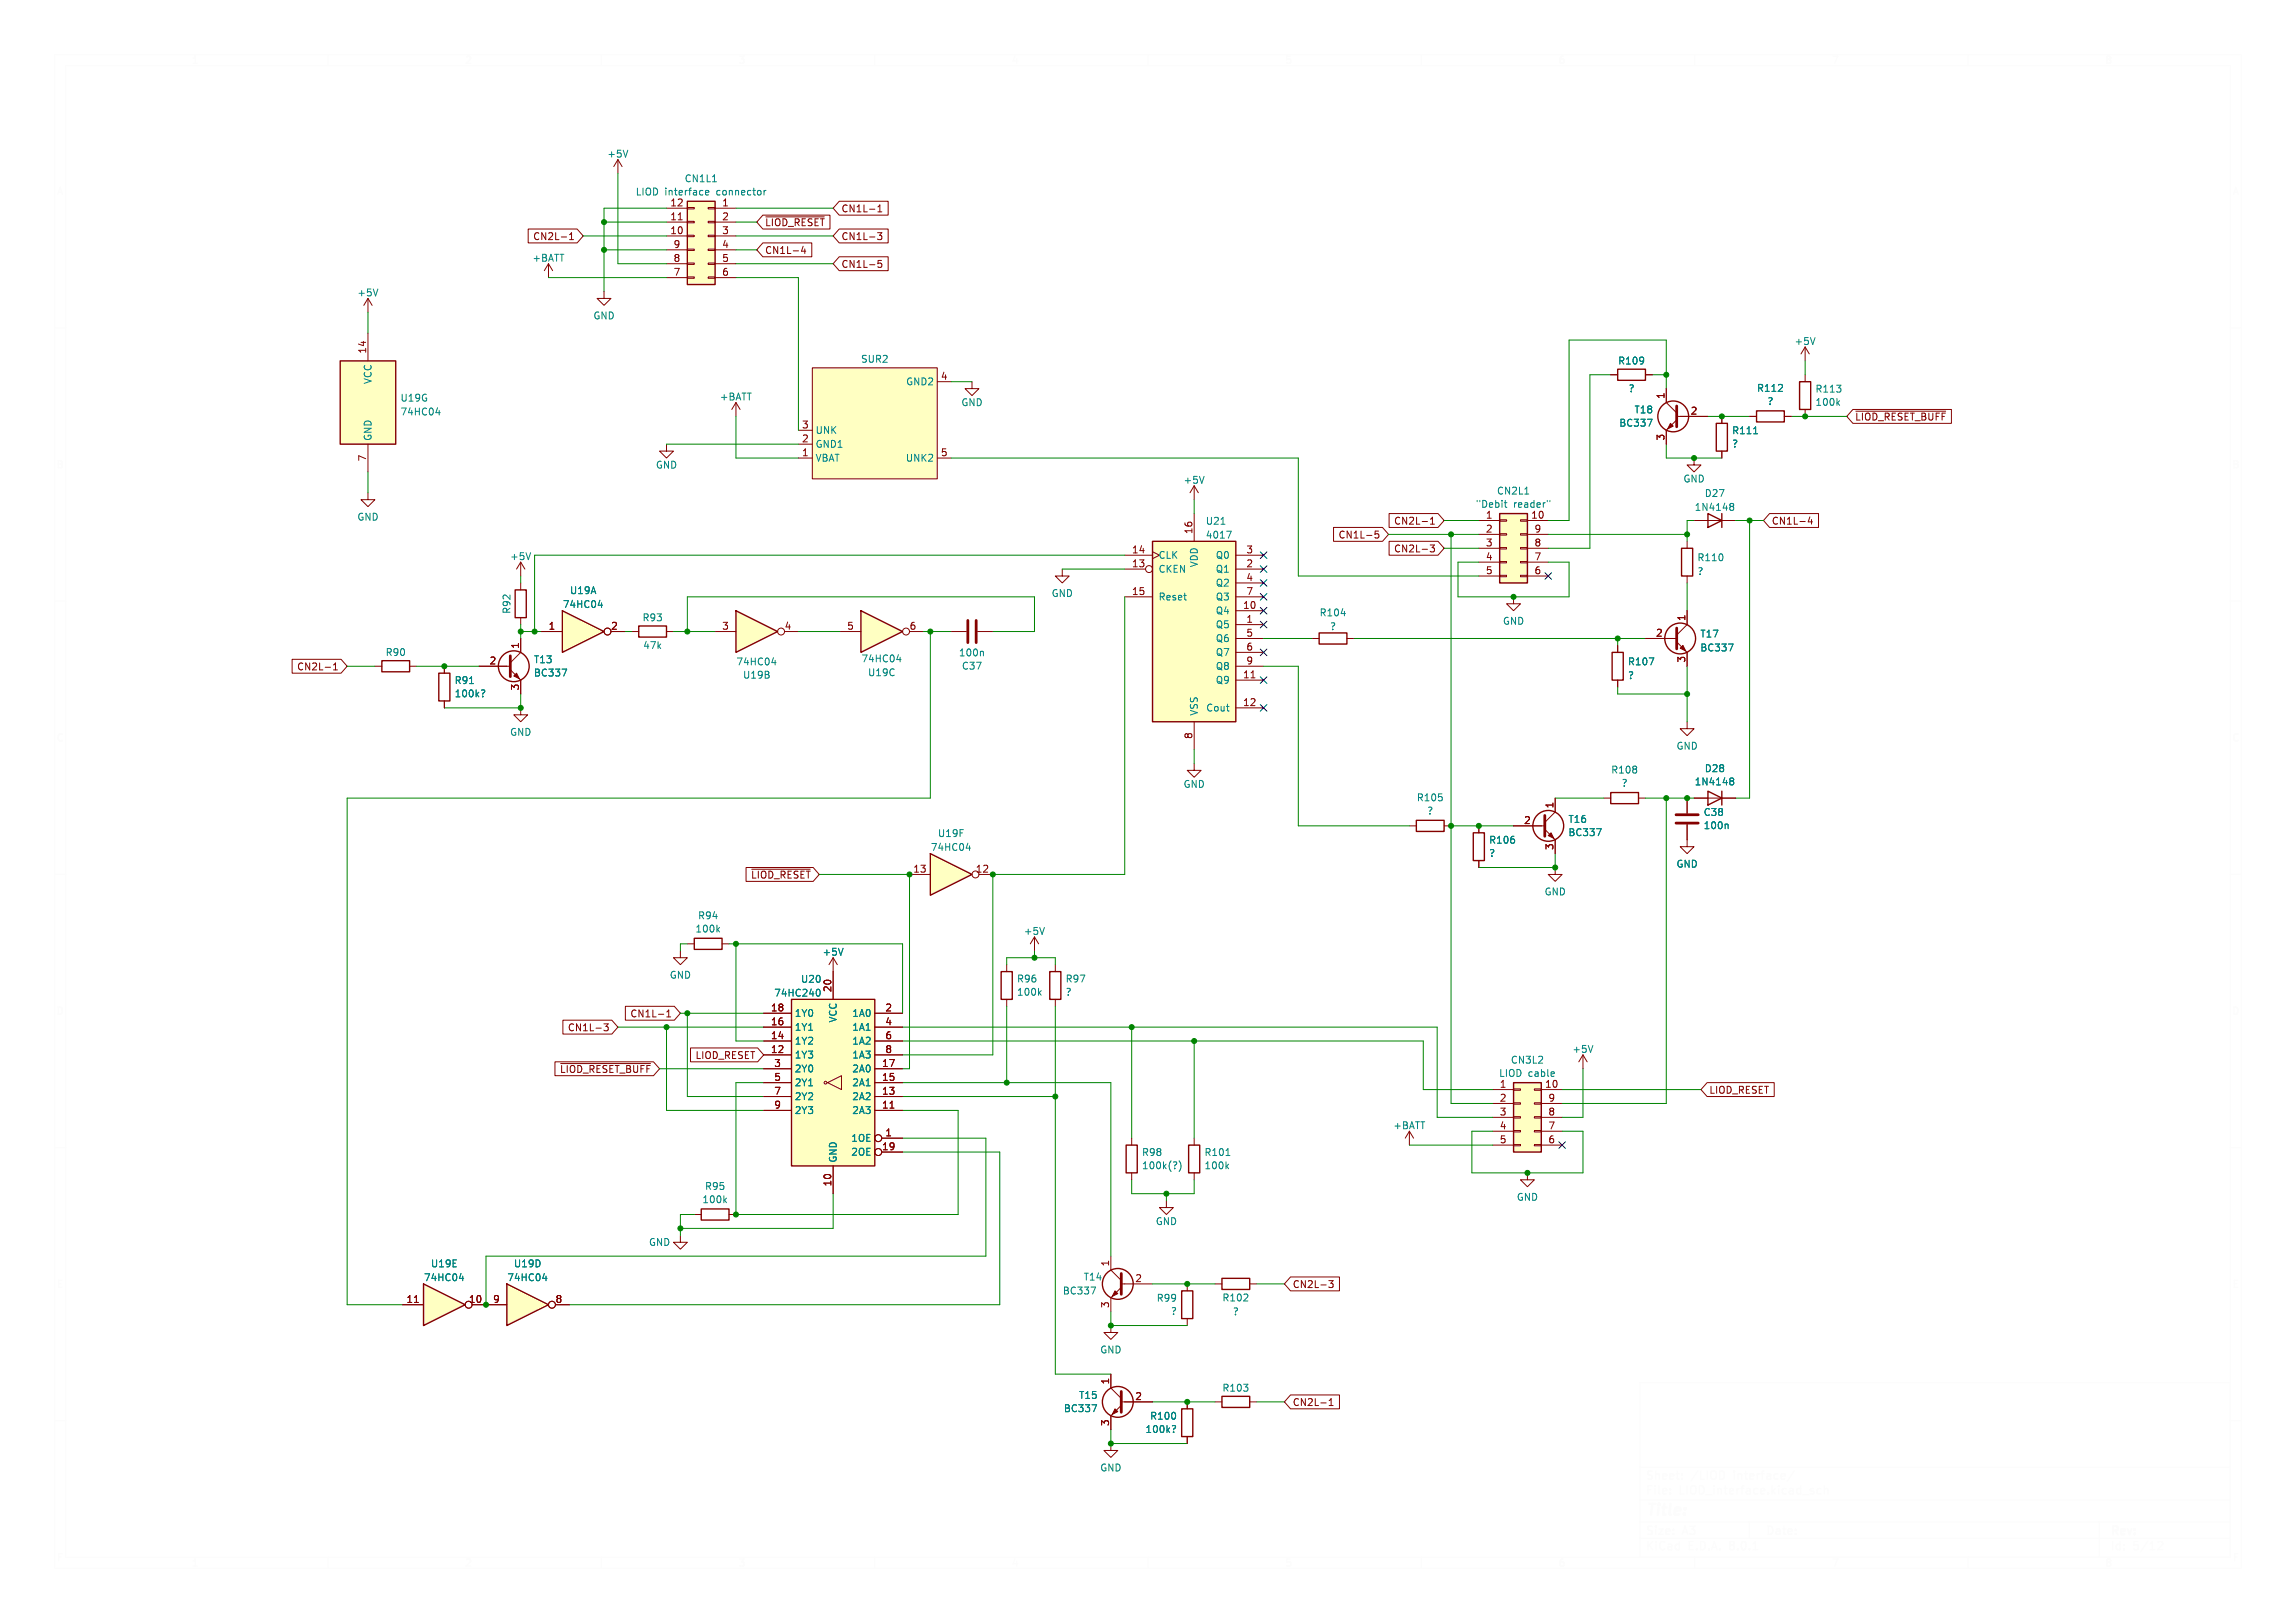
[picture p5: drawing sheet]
<svg xmlns="http://www.w3.org/2000/svg" width="420mm" height="297mm" viewBox="0 0 420 297" stroke-linecap="round" stroke-linejoin="round" font-family="sans-serif">
<defs><g id="words">
<g font-size="1.8" fill="#008484">
<text x="111" y="29">+5V</text>
<text x="116.2" y="36">LIOD</text>
<text x="121.6" y="36">interface</text>
<text x="125.1" y="33.5">CN1L1</text>
<text x="131.2" y="36">connector</text>
<text x="97.3" y="48.1">+BATT</text>
<text x="65.3" y="54.4">+5V</text>
<text x="108.5" y="58.6">GND</text>
<text x="328.2" y="63.3">+5V</text>
<text x="68.2" y="70.4" transform="rotate(-90 68.2 70.4)">VCC</text>
<text x="157.4" y="66.6">SUR2</text>
<text x="165.7" y="70.7">GND2</text>
<text x="295.9" y="66.9">R109</text>
<text x="297.8" y="72">?</text>
<text x="321.3" y="71.9">R112</text>
<text x="73.2" y="73.7">U19G</text>
<text x="73.2" y="76.2">74HC04</text>
<text x="131.6" y="73.5">+BATT</text>
<text x="175.8" y="74.5">GND</text>
<text x="298.9" y="75.9">T18</text>
<text x="323.2" y="74.3">?</text>
<text x="332" y="72">R113</text>
<text x="332" y="74.5">100k</text>
<text x="68.2" y="80.8" transform="rotate(-90 68.2 80.8)">GND</text>
<text x="149.1" y="82.1">GND1</text>
<text x="149.1" y="79.6">UNK</text>
<text x="296.1" y="78.3">BC337</text>
<text x="316.7" y="79.7">R111</text>
<text x="316.7" y="82.1">?</text>
<text x="119.9" y="86">GND</text>
<text x="149.1" y="84.7">VBAT</text>
<text x="165.6" y="84.7">UNK2</text>
<text x="216.4" y="88.7">+5V</text>
<text x="307.8" y="88.5">GND</text>
<text x="65.3" y="95.5">GND</text>
<text x="269.9" y="93.1">&quot;Debit</text>
<text x="273.7" y="90.7">CN2L1</text>
<text x="276.8" y="93.1">reader&quot;</text>
<text x="309.9" y="93.7">1N4148</text>
<text x="311.7" y="91.1">D27</text>
<text x="220.5" y="96.2">U21</text>
<text x="220.5" y="98.8">4017</text>
<text x="93.2" y="102.7">+5V</text>
<text x="211.8" y="105">CKEN</text>
<text x="211.8" y="102.5">CLK</text>
<text x="219.3" y="103.9" transform="rotate(-90 219.3 103.9)">VDD</text>
<text x="222.3" y="105">Q1</text>
<text x="222.3" y="102.5">Q0</text>
<text x="222.3" y="107.5">Q2</text>
<text x="310.4" y="102.9">R110</text>
<text x="310.4" y="105.4">?</text>
<text x="93.6" y="112.4" transform="rotate(-90 93.6 112.4)">R92</text>
<text x="102.9" y="111.5">74HC04</text>
<text x="104.2" y="108.9">U19A</text>
<text x="117.4" y="113.9">R93</text>
<text x="192.3" y="109.4">GND</text>
<text x="211.8" y="110.1">Reset</text>
<text x="222.3" y="112.6">Q4</text>
<text x="222.3" y="110.1">Q3</text>
<text x="241.3" y="113">R104</text>
<text x="117.6" y="119">47k</text>
<text x="222.3" y="115.2">Q5</text>
<text x="222.3" y="117.7">Q6</text>
<text x="243.2" y="115.5">?</text>
<text x="274.8" y="114.5">GND</text>
<text x="310.9" y="116.9">T17</text>
<text x="310.9" y="119.4">BC337</text>
<text x="70.4" y="120.2">R90</text>
<text x="83.1" y="125.4">R91</text>
<text x="97.6" y="124">BC337</text>
<text x="97.6" y="121.6">T13</text>
<text x="134.6" y="122">74HC04</text>
<text x="135.8" y="124.4">U19B</text>
<text x="157.5" y="121.4">74HC04</text>
<text x="158.7" y="123.9">U19C</text>
<text x="175.3" y="120.3">100n</text>
<text x="175.9" y="122.7">C37</text>
<text x="222.3" y="125.3">Q9</text>
<text x="222.3" y="120.2">Q7</text>
<text x="222.3" y="122.8">Q8</text>
<text x="297.7" y="121.9">R107</text>
<text x="297.7" y="124.5">?</text>
<text x="83.1" y="127.8">100k?</text>
<text x="219.3" y="131.1" transform="rotate(-90 219.3 131.1)">VSS</text>
<text x="220.5" y="130.4">Cout</text>
<text x="93.2" y="134.8">GND</text>
<text x="306.6" y="137.4">GND</text>
<text x="294.6" y="141.8">R108</text>
<text x="309.9" y="143.9">1N4148</text>
<text x="311.7" y="141.5">D28</text>
<text x="216.4" y="144.4">GND</text>
<text x="259.1" y="146.8">R105</text>
<text x="261" y="149.3">?</text>
<text x="296.5" y="144.2">?</text>
<text x="311.5" y="149.5">C38</text>
<text x="170.2" y="155.9">74HC04</text>
<text x="171.5" y="153.4">U19F</text>
<text x="272.3" y="154.6">R106</text>
<text x="286.8" y="150.8">T16</text>
<text x="286.8" y="153.2">BC337</text>
<text x="311.5" y="151.9">100n</text>
<text x="272.3" y="157">?</text>
<text x="306.6" y="159">GND</text>
<text x="282.4" y="164.1">GND</text>
<text x="127.1" y="170.8">100k</text>
<text x="127.6" y="168.4">R94</text>
<text x="187.2" y="171.3">+5V</text>
<text x="122.4" y="179.3">GND</text>
<text x="150.4" y="175.1">+5V</text>
<text x="185.9" y="180">R96</text>
<text x="194.8" y="180">R97</text>
<text x="141.5" y="182.6">74HC240</text>
<text x="146.4" y="180">U20</text>
<text x="185.9" y="182.4">100k</text>
<text x="194.8" y="182.4">?</text>
<text x="145.3" y="191.4">1Y2</text>
<text x="145.3" y="188.8">1Y1</text>
<text x="145.3" y="186.3">1Y0</text>
<text x="153.3" y="187.2" transform="rotate(-90 153.3 187.2)">VCC</text>
<text x="155.8" y="186.3">1A0</text>
<text x="155.8" y="188.8">1A1</text>
<text x="155.8" y="191.4">1A2</text>
<text x="145.3" y="193.9">1Y3</text>
<text x="145.3" y="196.4">2Y0</text>
<text x="155.8" y="196.4">2A0</text>
<text x="155.8" y="193.9">1A3</text>
<text x="274.1" y="197.3">LIOD</text>
<text x="276.3" y="194.8">CN3L2</text>
<text x="279.5" y="197.3">cable</text>
<text x="287.5" y="192.9">+5V</text>
<text x="145.3" y="199">2Y1</text>
<text x="145.3" y="201.5">2Y2</text>
<text x="155.8" y="201.5">2A2</text>
<text x="155.8" y="199">2A1</text>
<text x="145.3" y="204.1">2Y3</text>
<text x="155.6" y="209.1">1OE</text>
<text x="155.8" y="204.1">2A3</text>
<text x="254.8" y="206.8">+BATT</text>
<text x="153.3" y="212.9" transform="rotate(-90 153.3 212.9)">GND</text>
<text x="155.6" y="211.7">2OE</text>
<text x="208.8" y="211.7">R98</text>
<text x="208.8" y="214.2">100k(?)</text>
<text x="220.2" y="211.7">R101</text>
<text x="220.2" y="214.2">100k</text>
<text x="128.4" y="220.4">100k</text>
<text x="128.9" y="218">R95</text>
<text x="277.4" y="219.9">GND</text>
<text x="211.3" y="224.4">GND</text>
<text x="78.7" y="232.1">U19E</text>
<text x="93.9" y="232.1">U19D</text>
<text x="118.6" y="228.2">GND</text>
<text x="77.5" y="234.7">74HC04</text>
<text x="92.7" y="234.7">74HC04</text>
<text x="194.3" y="237.1">BC337</text>
<text x="198.1" y="234.5">T14</text>
<text x="211.5" y="238.4">R99</text>
<text x="223.5" y="238.4">R102</text>
<text x="214.1" y="240.8">?</text>
<text x="225.4" y="240.9">?</text>
<text x="201.2" y="247.9">GND</text>
<text x="197.3" y="256.2">T15</text>
<text x="223.5" y="254.9">R103</text>
<text x="194.5" y="258.6">BC337</text>
<text x="209.4" y="262.4">100k?</text>
<text x="210.3" y="260">R100</text>
<text x="201.2" y="269.5">GND</text>
</g>
<g font-size="1.8" fill="#840000">
<text x="122.5" y="40.4">11</text>
<text x="122.5" y="37.8">12</text>
<text x="132" y="37.8">1</text>
<text x="132" y="40.4">2</text>
<text x="139.9" y="41.6">~{LIOD_RESET}</text>
<text x="153.8" y="39.1">CN1L-1</text>
<text x="97.4" y="44.1">CN2L-1</text>
<text x="122.5" y="42.9">10</text>
<text x="123.1" y="45.5">9</text>
<text x="132" y="42.9">3</text>
<text x="132" y="45.5">4</text>
<text x="139.9" y="46.7">CN1L-4</text>
<text x="153.8" y="44.1">CN1L-3</text>
<text x="123.1" y="50.5">7</text>
<text x="123.1" y="48">8</text>
<text x="132" y="48">5</text>
<text x="132" y="50.5">6</text>
<text x="153.8" y="49.2">CN1L-5</text>
<text x="67.1" y="64.8" transform="rotate(-90 67.1 64.8)">14</text>
<text x="172" y="69.6">4</text>
<text x="304.5" y="73.1" transform="rotate(-90 304.5 73.1)">1</text>
<text x="309.2" y="75.9">2</text>
<text x="339.3" y="77.2">~{LIOD_RESET_BUFF}</text>
<text x="146.6" y="83.6">1</text>
<text x="146.6" y="81">2</text>
<text x="146.6" y="78.5">3</text>
<text x="172" y="83.6">5</text>
<text x="304.5" y="80.7" transform="rotate(-90 304.5 80.7)">3</text>
<text x="67.1" y="84.5" transform="rotate(-90 67.1 84.5)">7</text>
<text x="271.7" y="95">1</text>
<text x="280" y="95">10</text>
<text x="207" y="101.3">14</text>
<text x="218.2" y="97.8" transform="rotate(-90 218.2 97.8)">16</text>
<text x="227.9" y="101.3">3</text>
<text x="244.7" y="98.7">CN1L-5</text>
<text x="254.9" y="96.2">CN2L-1</text>
<text x="254.9" y="101.3">CN2L-3</text>
<text x="271.7" y="97.5">2</text>
<text x="271.7" y="100.1">3</text>
<text x="280.6" y="100.1">8</text>
<text x="280.6" y="97.5">9</text>
<text x="324" y="96.2">CN1L-4</text>
<text x="207" y="103.9">13</text>
<text x="227.9" y="103.9">2</text>
<text x="227.9" y="106.4">4</text>
<text x="271.7" y="102.6">4</text>
<text x="271.7" y="105.2">5</text>
<text x="280.6" y="105.2">6</text>
<text x="280.6" y="102.6">7</text>
<text x="207" y="109">15</text>
<text x="227.3" y="111.5">10</text>
<text x="227.9" y="109">7</text>
<text x="308.4" y="113.7" transform="rotate(-90 308.4 113.7)">1</text>
<text x="95" y="118.8" transform="rotate(-90 95 118.8)">1</text>
<text x="100.3" y="115.3">1</text>
<text x="111.7" y="115.3">2</text>
<text x="132" y="115.3">3</text>
<text x="143.4" y="115.3">4</text>
<text x="154.9" y="115.3">5</text>
<text x="166.3" y="115.3">6</text>
<text x="227.9" y="114">1</text>
<text x="227.9" y="116.6">5</text>
<text x="227.9" y="119.1">6</text>
<text x="302.8" y="116.6">2</text>
<text x="54.2" y="122.9">CN2L-1</text>
<text x="89.5" y="121.7">2</text>
<text x="227.3" y="124.2">11</text>
<text x="227.9" y="121.7">9</text>
<text x="308.4" y="121.4" transform="rotate(-90 308.4 121.4)">3</text>
<text x="95" y="126.4" transform="rotate(-90 95 126.4)">3</text>
<text x="227.3" y="129.3">12</text>
<text x="218.2" y="135.3" transform="rotate(-90 218.2 135.3)">8</text>
<text x="284.2" y="148" transform="rotate(-90 284.2 148)">1</text>
<text x="278.7" y="150.9">2</text>
<text x="284.2" y="155.6" transform="rotate(-90 284.2 155.6)">3</text>
<text x="137.3" y="161">~{LIOD_RESET}</text>
<text x="167" y="159.8">13</text>
<text x="178.4" y="159.8">12</text>
<text x="140.9" y="185.2">18</text>
<text x="152.1" y="181.7" transform="rotate(-90 152.1 181.7)">20</text>
<text x="161.9" y="185.2">2</text>
<text x="103.8" y="188.9">CN1L-3</text>
<text x="115.2" y="186.4">CN1L-1</text>
<text x="140.9" y="190.2">14</text>
<text x="140.9" y="187.7">16</text>
<text x="161.9" y="187.7">4</text>
<text x="161.9" y="190.2">6</text>
<text x="102.3" y="196.5">~{LIOD_RESET_BUFF}</text>
<text x="127.1" y="194">LIOD_RESET</text>
<text x="140.9" y="192.8">12</text>
<text x="141.5" y="195.3">3</text>
<text x="141.5" y="197.9">5</text>
<text x="161.2" y="197.9">15</text>
<text x="161.2" y="195.3">17</text>
<text x="161.9" y="192.8">8</text>
<text x="141.5" y="200.4">7</text>
<text x="141.5" y="202.9">9</text>
<text x="161.2" y="202.9">11</text>
<text x="161.2" y="200.4">13</text>
<text x="274.2" y="199.1">1</text>
<text x="274.2" y="201.7">2</text>
<text x="282.5" y="199.1">10</text>
<text x="283.1" y="201.7">9</text>
<text x="312.6" y="200.3">LIOD_RESET</text>
<text x="161.9" y="208">1</text>
<text x="274.2" y="204.2">3</text>
<text x="274.2" y="206.8">4</text>
<text x="274.2" y="209.3">5</text>
<text x="283.1" y="209.3">6</text>
<text x="283.1" y="206.8">7</text>
<text x="283.1" y="204.2">8</text>
<text x="161.2" y="210.6">19</text>
<text x="152.1" y="217.2" transform="rotate(-90 152.1 217.2)">10</text>
<text x="202.9" y="231.8" transform="rotate(-90 202.9 231.8)">1</text>
<text x="74.3" y="238.5">11</text>
<text x="85.7" y="238.5">10</text>
<text x="90.1" y="238.5">9</text>
<text x="101.5" y="238.5">8</text>
<text x="202.9" y="239.5" transform="rotate(-90 202.9 239.5)">3</text>
<text x="207.6" y="234.7">2</text>
<text x="236.4" y="235.9">CN2L-3</text>
<text x="202.9" y="253.4" transform="rotate(-90 202.9 253.4)">1</text>
<text x="207.6" y="256.3">2</text>
<text x="236.4" y="257.5">CN2L-1</text>
<text x="202.9" y="261.1" transform="rotate(-90 202.9 261.1)">3</text>
</g>
</g></defs>
<g fill="none" stroke="#fcfcfc" stroke-width=".18">
<path d="M10 10h400v277h-400zM12 12h396v273h-396zM35.3 11.6h.8M35.3 10.7l.4-.4v1.3M60 10v2M85.3 10.4l.5-.1 .3 .4-.8 .9h.8M110 10v2M135.3 10.3h.8l-.4 .5 .3 .1v.6l-.2 .1-.5-.1M160 10v2M185.7 10.2l-.4 1h.9M186 10.7v.9M210 10v2"/>
<path d="M236 10.3h-.6l-.1 .6 .2-.1 .5 .1 .1 .1-.1 .5-.2 .1-.5-.1M260 10v2M286 10.3l-.4 .1a.88 .88 0 0 0 0 1.2l.4-.1 .1-.5-.3-.2-.3 .1-.2 .1M310 10v2M335.3 10.3h.9l-.6 1.3M360 10v2M385.6 10.9l-.3 .2 .1 .4 .2 .1h.2l.3-.3v-.2l-.3-.2M385.6 10.9l-.3-.3 .3-.3h.2l.3 .2-.3 .4M385.6 10.9h.2M10.6 35.6l.4-1.3 .4 1.3M10.7 35.2h.6M408.6 35.6l.4-1.3 .4 1.3"/>
<path d="M408.7 35.2h.6M10 60h2M408 60h2M10.7 84.3h.4l.2 .2-.2 .4 .2 .1 .1 .3-.2 .3h-.5zM10.7 84.9h.4M408.6 84.3h.5l.2 .2-.2 .4 .2 .1 .1 .3-.3 .3h-.5zM408.6 84.9h.5M10 110h2M408 110h2M11.4 134.4a.62 .62 0 0 0-.9 .5 .62 .62 0 0 0 .7 .7l.2-.1M409.4 134.4a.62 .62 0 0 0-.9 .5 .62 .62 0 0 0 .6 .7l.3-.1M10 160h2"/>
<path d="M408 160h2M10.7 184.3a.66 .66 0 0 1 .7 .6 .66 .66 0 0 1-.7 .7zM408.6 184.3a.66 .66 0 0 1 .8 .6 .66 .66 0 0 1-.8 .7zM10 210h2M408 210h2M10.7 234.9h.5M11.3 234.3h-.6v1.3h.6M408.7 234.9h.4M409.3 234.3h-.6v1.3h.6M10 260h2M300 253h108v32h-108zM408 260h2"/>
<path d="M300 278.5h108M300 274.5h108M300 268.5h108M301.4 272.6h.5M302.2 271.9h-.8v1.5M302.2 279.4l-.5-.1-.3 .1v.5l.7 .2 .1 .4-.3 .3-.5-.1M302.2 269.3l-.5-.1-.3 .3 .1 .3 .7 .3v.4l-.3 .2-.5-.1M302.7 271.9v.1M302.7 272.4v1M302.9 269.2v1.5M302.9 279.3v.1M302.9 279.8v1"/>
<path d="M302.9 269.8l.2-.1 .3 .1 .1 .9M303.4 279.8h.8l-.8 1h.8M303.4 271.9v1.3l.3 .2M304.2 272.9l.7-.2-.1-.2-.4-.1-.2 .2v.7h.6M304.2 270.2l.7-.2-.1-.2-.4-.1-.2 .2v.7h.6M305.4 270.2l.8-.2-.1-.2-.4-.1-.3 .2 .1 .7h.6M305.5 272.5v.1M305.5 273.2v.2M306.1 279.9v.1M306.6 269.7h.6M306.8 269.2v1.3l.4 .2M307.4 271.9v1.5h.7"/>
<path d="M307.7 270.5v.2M307.7 269.8v.1M308.6 271.9v1.5M309.1 279.3h.9l-.5 .6 .4 .1v.6l-.2 .2h-.4l-.2-.2M309.4 272a.5 .5 0 0 1 .6-.1 .5 .5 0 0 1 .2 .5v.5a.5 .5 0 0 1-.5 .5 .5 .5 0 0 1-.5-.5v-.5zM310.6 269.1l-1.3 1.9M310.9 271.9a.76 .76 0 0 1 .8 .7 .76 .76 0 0 1-.8 .8zM311.1 269.2v1.5h.7M312 273.5h1.2M312.3 269.2v1.5M313 269.4a.5 .5 0 0 1 .6-.2 .5 .5 0 0 1 .3 .5v.5a.5 .5 0 0 1-.5 .5 .5 .5 0 0 1-.5-.5zM313.5 271.9v.1"/>
<path d="M313.5 272.4v1M314.2 272.5l.2-.1 .4 .1 .1 .9M314.2 272.4v1M314.6 269.2a.76 .76 0 0 1 .9 .7 .76 .76 0 0 1-.9 .8zM315.4 272.4h.5M315.6 271.9v1.3l.3 .2M316.4 272.9l.7-.2-.1-.2-.4-.1-.2 .2v.7h.6M317.2 269.2v.1M317.2 269.7v1M317.7 272.4v1M317.9 269.8l.3-.1 .3 .1 .1 .9M317.9 269.7v1"/>
<path d="M318.2 272.4l-.3 .1-.2 .2M318.4 272.4h.6M319 271.9l-.3 .2v1.3M319.1 269.7h.6M319.3 269.2v1.3l.4 .2M319.5 272.5h.6l.1 .9M320 278.5v3M320.1 270.2l.7-.2-.1-.2-.4-.1-.2 .2 .1 .7h.5M320.2 272.7l-.5 .1a.29 .29 0 0 0-.3 .3 .29 .29 0 0 0 .3 .3l.5-.1M321.4 269.7v1M321.5 272.5l-.4-.1-.3 .3v.4l.1 .2h.6M321.9 269.7l-.3 .1-.2 .2"/>
<path d="M322.1 272.9l.7-.2-.1-.2-.4-.1-.2 .2 .1 .7h.5M322.2 269.7h.5M322.7 269.2l-.3 .2v1.3M323.2 269.8h.6l.1 .9M323.4 273.2v.2M323.4 279.3a.76 .76 0 0 1 .9 .7 .76 .76 0 0 1-.9 .8zM323.9 270l-.5 .1a.29 .29 0 0 0-.2 .3 .29 .29 0 0 0 .2 .3l.5-.1M324.2 271.9v1.5M324.3 272.8l.4 .6M324.7 272.4l-.5 .6M324.9 279.9h.6l.1 .9M325.2 269.8l-.4-.1-.3 .3v.4l.2 .2h.5"/>
<path d="M325.4 271.9v.1M325.4 272.4v1M325.8 270.2l.7-.2-.1-.2-.4-.1-.2 .2 .1 .7h.5M326.1 279.8h.6M326.3 279.3v1.3l.4 .2M326.7 272.5l-.4-.1-.3 .3v.4l.2 .2h.5M327.4 272.5h.5l.1 .9M328 272.7l-.5 .1a.29 .29 0 0 0-.2 .3 .29 .29 0 0 0 .2 .3l.5-.1M328.2 269.1l-1.3 1.9M328.4 279.9v.1M329.4 272.5l-.5-.1-.2 .3v.4l.1 .2h.6M329.4 271.9v1.5"/>
<path d="M329.7 273.5h1.2M331.7 272.5l-.3-.1-.2 .2v.2l.5 .2v.3h-.5M333.1 272.5l-.4-.1-.3 .3v.4l.1 .2h.6M333.7 272.5l.2-.1 .4 .1 .1 .9M333.7 271.9v1.5M384 278.5v6.5M10.8 284.9h.4M11.4 284.3h-.6v1.3M35.3 285.7l.4-.4v1.3M35.3 286.6h.8M60 285v2M85.3 285.4l.5-.1 .3 .4-.8 .9h.8"/>
<path d="M110 285v2M135.3 285.3h.8l-.4 .5 .3 .1v.6l-.2 .1-.5-.1M160 285v2M185.7 285.2l-.4 1h.9M186 285.7v.9M210 285v2M236 285.3h-.6l-.1 .6 .2-.1 .5 .1 .1 .1-.1 .5-.2 .1-.5-.1M260 285v2M286 285.3l-.4 .1a.88 .88 0 0 0 0 1.2l.4-.1 .1-.5-.3-.2-.3 .1-.2 .1M300 281.5h108M301.4 282.1v1.5M301.7 282.7l.6 .9"/>
<path d="M302.3 282.1l-.9 .8M302.9 282.1v.1M302.9 282.6v1M304.5 282.2a.6 .6 0 0 0-.7 0 .6 .6 0 0 0-.2 .7 .56 .56 0 0 0 .3 .6 .56 .56 0 0 0 .6-.1M304.7 280.3l.7-.2v-.2l-.5-.1-.2 .2 .1 .7h.6M305.2 282.7h.5l.1 .9M305.8 282.9l-.5 .1a.29 .29 0 0 0-.2 .3 .29 .29 0 0 0 .2 .3l.5-.1M306.1 280.6v.2M307.2 282.7l-.5-.1-.3 .3v.4l.2 .2h.6M307.2 282.1v1.5M307.7 280.8l.5-1.5 .5 1.5M307.9 280.4h.7"/>
<path d="M309 282.8h.5M309.7 282.1h-.7v1.5h.7M310 285v2M310.4 283.4v.2M311.1 282.1a.76 .76 0 0 1 .9 .7 .76 .76 0 0 1-.9 .8zM312.6 283.4v.2M313.1 283.6l.5-1.5 .5 1.5M313.2 283.2h.7M314.6 283.4v.2M316.7 282.7l-.3 .3v.4l.3 .2 .4-.1 .1-.2v-.4l-.3-.2M316.7 282.7l-.3-.3 .3-.3 .4 .1 .1 .2-.3 .3M316.7 282.7h.2"/>
<path d="M317.9 283.4v.2M318.7 282.2l.2-.1a.8 .8 0 0 1 .5 .7 .8 .8 0 0 1-.5 .8 1 1 0 0 1-.2-1.4zM320 283.4v.2M320.7 283.6h.8M320.7 282.5l.4-.4v1.5M325.6 280.1l-.5 .1a.29 .29 0 0 0-.2 .3 .29 .29 0 0 0 .2 .3l.5-.1M327.1 280.3l.7-.2-.1-.2-.4-.1-.2 .2 .1 .7h.5M328.4 280.6v.2M335.3 285.3h.9l-.6 1.3M360 285v2M385.6 285.9l-.3-.3 .3-.3h.2l.3 .2-.3 .4M385.6 285.9l-.3 .2 .1 .4 .2 .1h.2l.3-.3-.1-.3-.2-.1"/>
<path d="M385.6 285.9h.2M386.4 282.1v1.5M387.8 282.7l-.4-.1-.3 .3v.4l.1 .2h.6M387.8 282.1v1.5M388.5 283.4v.2M388.5 282.7v.1M391.1 282.1h-.7l-.1 .7 .2-.1h.5l.2 .2-.1 .5-.2 .2-.6-.2M392.9 282l-1.3 1.9M393.3 283.6h.9M393.3 282.5l.4-.4v1.5M394.7 282.2l.6-.1 .2 .1 .1 .3-.9 1.1h.9M408.7 284.9h.5"/>
<path d="M409.4 284.3h-.7v1.3"/>
</g>
<path d="M389.2 279.8l.3 1 .4-1M390.5 279.9v.1M386.5 280.1l.8-.1 .1-.2-.1-.4-.2-.1h-.6v1.5M386.9 280.1l.5 .7M388 280.3l.7-.2-.1-.2-.4-.1-.2 .2v.7h.6M390.5 280.6v.2" fill="none" stroke="#fcfcfc" stroke-width=".3"/>
<g fill="none" stroke="#fcfcfc" stroke-width=".4">
<path d="M301.7 275.2h1.1M302.3 275.2l-.3 2M303.4 275.9l-.2 1.3M303.5 275.2v.2M303.5 275.2l-.1 .1 .1 .1M303.5 275.2l.1 .1-.1 .1M304.1 275.9h.7M304.4 275.2l-.2 1.7 .1 .2 .4 .1M305.6 275.2l-.2 1.7 .2 .3M306.4 276.5l.9-.2v-.3l-.6-.1-.3 .3v.9l.2 .1 .6-.1M308.1 277l.1 .1-.1 .1M308.1 277l-.1 .1 .1 .1"/>
<path d="M308.1 277v.2M308.3 276v.1l-.1 .1M308.3 276l-.2 .1 .1 .1M308.3 276l-.1 .2"/>
</g>
<g fill="none" stroke="#840000" stroke-width=".18">
<path d="M294.6 68.6h1.3M301 68.6h1.3M304.8 71.1v2.6l1.9 1.9M306.7 76.8l-1.9 1.9v2.6M306.7 76.2h5.7M315 76.2v1.3M320 76.2h1.3M326.4 76.2h1.3M330.2 63.5l-.8 1.3M330.2 63.5v2.5M330.2 68.6v1.3M330.2 74.9v1.3"/>
<path d="M330.2 63.5l.8 1.3M67.3 90.2v1.2h1.3l-1.3 1.3-1.3-1.3h1.3M308.6 99.1v1.2M309.9 95.3h7.6M315 82.6v1.2M240 116.8h1.3M246.4 116.8h1.2M295.9 118.1v1.3M301 116.8h5.7M306.7 117.5l1.9 1.9v2.5M308.6 105.4v1.3M308.6 111.8v2.5l-1.9 1.9"/>
<path d="M218.4 139.7v1.3h1.3l-1.3 1.2-1.2-1.2h1.2M295.9 124.5v1.2M308.6 132.1v1.3h1.3l-1.3 1.2-1.3-1.2h1.3"/>
</g>
<g fill="none" stroke="#840000" stroke-width=".25">
<path d="M295.9 67.6h5.1v2h-5.1zM313.9 77.5h2.1v5.1h-2.1zM321.3 75.2h5.1v2h-5.1zM329.2 69.9h2v5h-2zM312.4 94l2.6 1.3-2.6 1.2zM315 94v2.5M241.3 115.8h5.1v2.1h-5.1zM294.9 119.4h2v5.1h-2zM307.6 100.3h2v5.1h-2z"/>
<circle cx="306.1" cy="76.2" r="2.82"/>
<circle cx="307.3" cy="116.8" r="2.82"/>
</g>
<g fill="none" stroke="#008484" stroke-width=".18">
<path d="M301.3 76.7h.9l-.5 1.3M320.8 79.4h.7M332 61.8l-.4 1.2M336.1 73.7l.4 .5M336.5 73.3l-.5 .5M316.5 92.6l.2 .1M316.5 92.2l.4-.1 .2 .1v.2l-.2 .3M316.7 92.7h.2M316.7 92.7h-.2M316.9 92.7l.2 .2v.4l-.2 .1-.4-.1M245.3 112.3h.8M316.2 117.9h.8l-.5 1.2"/>
<path d="M301.7 120.4h.8l-.5 1.3"/>
</g>
<path d="M306.7 74.3v3.8M306.7 114.9v3.8" fill="none" stroke="#840000" stroke-width=".51"/>
<g fill="#840000" stroke="#840000" stroke-width=".18">
<path d="M305.6 77.5l.5 .5-1 .5z"/>
<path d="M307.3 118.6l.5-.5 .6 1z"/>
</g>
<path d="M274.3 94h5.1v12.7h-5.1z" fill="#ffffc2"/>
<g fill="none" stroke="#840000" stroke-width=".18">
<path d="M270.5 95.3h3.8M270.5 97.8h3.8M274.3 97.7h1.3v.2h-1.3zM274.3 95.1h1.3v.3h-1.3zM278.1 97.7h1.3v.2h-1.3zM278.1 95.1h1.3v.3h-1.3zM279.4 95.3h3.8M279.4 97.8h3.8M270.5 100.3h3.8M270.5 102.9h3.8M270.5 105.4h3.8M274.3 105.3h1.3v.2h-1.3z"/>
<path d="M274.3 102.7h1.3v.3h-1.3zM274.3 100.2h1.3v.3h-1.3zM276.9 109.2v1.3h1.2l-1.2 1.3-1.3-1.3h1.3M278.1 105.3h1.3v.2h-1.3zM278.1 102.7h1.3v.3h-1.3zM278.1 100.2h1.3v.3h-1.3zM279.4 100.3h3.8M279.4 102.9h3.8M279.4 105.4h3.8"/>
</g>
<path d="M274.3 94h5.1v12.7h-5.1z" fill="none" stroke="#840000" stroke-width=".25"/>
<path d="M275.2 92h.5M275.3 91.6v1.1l.4 .1M278.9 90.4h.7M283.5 91.6v.2" fill="none" stroke="#008484" stroke-width=".18"/>
<path d="M210.8 99.1h15.3v33h-15.3z" fill="#ffffc2"/>
<path d="M210.8 99.1h15.3v33h-15.3z" fill="none" stroke="#840000" stroke-width=".25"/>
<g fill="none" stroke="#840000" stroke-width=".18">
<path d="M218.4 94v5.1M205.7 104.1h3.8M205.7 101.6h5.1M205.7 109.2h5.1M210.8 101l1.3 .6-1.3 .6M226.1 114.3h5M226.1 111.8h5M226.1 104.1h5M226.1 101.6h5M226.1 109.2h5M226.1 106.7h5M226.1 116.8h5"/>
<path d="M226.1 119.4h5M218.4 132.1v5.1M226.1 124.5h5M226.1 129.5h5M226.1 121.9h5M228.8 124h.8"/>
<circle cx="210.2" cy="104.1" r=".63"/>
</g>
<path d="M223.4 95.9h.7M224.4 97.2h.8l-.5 1.3" fill="none" stroke="#008484" stroke-width=".18"/>
<path d="M62.2 66h10.2v15.3h-10.2z" fill="#ffffc2"/>
<path d="M62.2 66h10.2v15.3h-10.2zM94.2 108h2.1v5h-2.1zM116.8 114.6h5.1v2h-5.1zM69.8 120.9h5.1v2h-5.1z" fill="none" stroke="#840000" stroke-width=".25"/>
<g fill="none" stroke="#840000" stroke-width=".18">
<path d="M67.3 54.6v2.6M67.3 54.6l-.8 1.3M67.3 54.6l.8 1.3M110.5 53.3v1.3h1.3l-1.3 1.3-1.3-1.3h1.3M67.3 61v5M67.3 81.3v5.1M95.2 102.9l-.7 1.2M95.2 102.9v2.5M95.2 106.7v1.3M95.2 113v1.3M95.2 102.9l.8 1.2M115.6 115.6h1.2"/>
<path d="M121.9 115.6h1.3M68.6 121.9h1.2M74.9 121.9h1.3"/>
</g>
<path d="M69.1 52.9l-.4 1.3M79.7 75.5h.8M80.3 75.1v.8M97.1 101.1l-.5 1.3" fill="none" stroke="#008484" stroke-width=".18"/>
<path d="M102.9 111.8l7.6 3.8-7.6 3.8z" fill="#ffffc2"/>
<g fill="none" stroke="#840000" stroke-width=".25">
<path d="M102.9 111.8l7.6 3.8-7.6 3.8zM80.3 123.2h2v5.1h-2z"/>
<circle cx="94" cy="121.9" r="2.82"/>
</g>
<g fill="none" stroke="#840000" stroke-width=".18">
<path d="M100.3 48.3l-.7 1.2M100.3 48.3v2.5M100.3 48.3l.8 1.2M95.2 116.8v2.6l-1.9 1.9M99.1 115.6h3.8M111.8 115.6h2.5M81.3 121.9v1.3M81.3 128.3v1.2M87.6 121.9h5.7M93.3 122.6l1.9 1.9v2.5M95.2 129.5v1.3h1.3l-1.3 1.3-1.2-1.3h1.2"/>
<circle cx="111.1" cy="115.6" r=".63"/>
</g>
<path d="M109.4 110.8h.8M110 110.3v.9M85.9 125.1h.7M88.2 126.3h.3l.2 .1-.3 .5M102.8 122.4h.9l-.6 1.3" fill="none" stroke="#008484" stroke-width=".18"/>
<path d="M93.3 120v3.8" fill="none" stroke="#840000" stroke-width=".51"/>
<path d="M94 123.7l.5-.5 .5 1z" fill="#840000" stroke="#840000" stroke-width=".18"/>
<path d="M92.7 234.9l7.6 3.9-7.6 3.8z" fill="#ffffc2"/>
<path d="M92.7 234.9l7.6 3.9-7.6 3.8z" fill="none" stroke="#840000" stroke-width=".25"/>
<g fill="none" stroke="#840000" stroke-width=".18">
<path d="M88.9 238.8h3.8M101.6 238.8h2.5"/>
<circle cx="101" cy="238.8" r=".63"/>
</g>
<path d="M99.3 233.9h.8M99.9 233.5v.9" fill="none" stroke="#008484" stroke-width=".18"/>
<path d="M77.5 234.9l7.6 3.9-7.6 3.8z" fill="#ffffc2"/>
<path d="M127 171.7h5.1v2h-5.1zM206 209.6h2v5h-2zM217.4 209.6h2.1v5h-2.1zM77.5 234.9l7.6 3.9-7.6 3.8z" fill="none" stroke="#840000" stroke-width=".25"/>
<g fill="none" stroke="#840000" stroke-width=".18">
<path d="M125.7 172.7h1.3M132.1 172.7h1.2M152.4 175.3l-.8 1.2M152.4 175.3v2.5M152.4 175.3l.8 1.2M207 208.3v1.3M207 214.6v1.3M218.4 208.3v1.3M218.4 214.6v1.3M257.8 207l-.8 1.3M257.8 207v2.6M257.8 207l.8 1.3"/>
<path d="M73.7 238.8h3.8M75.8 238.3h.7M86.4 238.8h2.5"/>
<circle cx="85.7" cy="238.8" r=".63"/>
</g>
<path d="M131.3 170.1l.3 .5M131.6 169.7l-.5 .5M154.2 173.5l-.4 1.3M215.7 212.4a1.46 1.46 0 0 1 0 2M224.3 211.5h.7M224.4 213.4l.3 .5M224.7 213l-.4 .5M84 233.9h.8M84.6 233.5v.9" fill="none" stroke="#008484" stroke-width=".18"/>
<path d="M144.8 182.9h15.2v30.5h-15.2z" fill="#ffffc2"/>
<g fill="none" stroke="#840000" stroke-width=".18">
<path d="M152.4 177.8v5.1M184.1 176.5v1.3M189.2 171.5l-.7 1.2M189.2 171.5v2.5M189.2 171.5l.8 1.2M193 176.5v1.3M139.7 193h5.1M139.7 190.5h5.1M139.7 198.1h5.1M139.7 188h5.1M139.7 195.6h5.1M139.7 185.4h5.1"/>
<path d="M151.4 198.1l2.5-1.2v2.5zM160 193h5.1M160 190.5h5.1M160 198.1h5.1M160 188h5.1M160 195.6h5.1M160 185.4h5.1M184.1 182.9v1.3M193 182.9v1.3M139.7 203.2h5.1M139.7 200.7h5.1M152.4 213.4v5"/>
<path d="M160 203.2h5.1M160 200.7h5.1M161.3 208.3h3.8M161.3 210.8h3.8M162.8 202.8h.7"/>
<circle cx="151" cy="198.1" r=".25"/>
<circle cx="160.7" cy="208.3" r=".63"/>
<circle cx="160.7" cy="210.8" r=".63"/>
</g>
<path d="M183.1 177.8h2.1v5.1h-2.1zM192 177.8h2.1v5.1h-2.1zM144.8 182.9h15.2v30.5h-15.2z" fill="none" stroke="#840000" stroke-width=".25"/>
<path d="M191 169.7l-.4 1.3M149.5 181.1l.1-.1a.68 .68 0 0 1 .4 .7 .68 .68 0 0 1-.4 .6l-.1-.1M190.1 181.6l.4 .5M190.5 181.3l-.5 .5" fill="none" stroke="#008484" stroke-width=".18"/>
<path d="M148.6 67.3h22.8v20.3h-22.8z" fill="#ffffc2"/>
<path d="M134.6 73.7l-.7 1.2M134.6 73.7v2.5M134.6 73.7l.8 1.2M146 78.7h2.6M148.6 67.3h22.8v20.3h-22.8zM171.4 69.9h2.6M177.8 69.9v1.2h1.3l-1.3 1.3-1.3-1.3h1.3M146 83.8h2.6M146 81.3h2.6M171.4 83.8h2.6" fill="none" stroke="#840000" stroke-width=".18"/>
<path d="M134.6 111.8l7.6 3.8-7.6 3.8z" fill="#ffffc2"/>
<path d="M134.6 111.8l7.6 3.8-7.6 3.8z" fill="none" stroke="#840000" stroke-width=".25"/>
<g fill="none" stroke="#840000" stroke-width=".18">
<path d="M130.8 115.6h3.8M143.5 115.6h2.5"/>
<circle cx="142.9" cy="115.6" r=".63"/>
</g>
<path d="M141.2 121.3h.8M141.8 120.8v.9" fill="none" stroke="#008484" stroke-width=".18"/>
<path d="M157.5 111.8l7.6 3.8-7.6 3.8z" fill="#ffffc2"/>
<path d="M157.5 111.8l7.6 3.8-7.6 3.8z" fill="none" stroke="#840000" stroke-width=".25"/>
<g fill="none" stroke="#840000" stroke-width=".18">
<path d="M153.7 115.6h3.8M166.4 115.6h2.5M124.5 174v1.3h1.2l-1.2 1.2-1.3-1.2h1.3"/>
<circle cx="165.7" cy="115.6" r=".63"/>
</g>
<path d="M164 120.7h.8M164.6 120.3v.8" fill="none" stroke="#008484" stroke-width=".18"/>
<path d="M170.2 156.2l7.6 3.8-7.6 3.8z" fill="#ffffc2"/>
<g fill="none" stroke="#840000" stroke-width=".25">
<path d="M170.2 156.2l7.6 3.8-7.6 3.8zM259.1 150.1h5.1v2h-5.1zM269.5 152.4h2v5.1h-2zM294.6 145h5.1v2.1h-5.1zM312.4 144.8l2.6 1.3-2.6 1.2zM315 144.8v2.5"/>
<circle cx="283.2" cy="151.1" r="2.82"/>
</g>
<g fill="none" stroke="#840000" stroke-width=".18">
<path d="M309.9 83.8v1.3h1.2l-1.2 1.3-1.3-1.3h1.3M257.8 151.1h1.3M264.2 151.1h1.2M270.5 151.1v1.3M270.5 157.5v1.3M276.9 151.1h5.7M282.6 151.8l1.9 1.9v2.5M284.5 158.8v1.2h1.2l-1.2 1.3-1.3-1.3h1.3M284.5 146.1v2.5l-1.9 1.9M293.4 146.1h1.2M299.7 146.1h1.3M308.6 150.9v4h1.3l-1.3 1.3-1.3-1.3h1.3"/>
<path d="M308.6 146.1v2.7M309.9 146.1h7.6M166.4 160h3.8M179.1 160h2.5M289.6 193l-.8 1.3M289.6 193v2.6M289.6 193l.7 1.3M279.4 214.6v1.3h1.3l-1.3 1.3-1.3-1.3h1.3"/>
<circle cx="178.4" cy="160" r=".63"/>
</g>
<path d="M176.7 155.2h.8M177.3 154.8v.8M292 151.7h.9l-.6 1.2M315.9 150.8l.2 .2v.7M316.5 142.9h.2M316.5 142.4h.4l.2 .1v.2l-.2 .2M316.7 142.9h.2M316.7 142.9l-.2 .1M316.9 142.9l.2 .3v.3l-.2 .1h-.4M291.4 191.3l-.4 1.3" fill="none" stroke="#008484" stroke-width=".18"/>
<path d="M282.6 149.2v3.8M306.6 149.1h4M306.6 150.6h4" fill="none" stroke="#840000" stroke-width=".51"/>
<path d="M283.2 152.9l.5-.5 .5 1z" fill="#840000" stroke="#840000" stroke-width=".18"/>
<path d="M276.9 198.1h5v12.7h-5z" fill="#ffffc2"/>
<g fill="none" stroke="#840000" stroke-width=".18">
<path d="M113 29.2l-.7 1.3M113 29.2v2.6M113 29.2l.8 1.3M121.9 81.3v1.3h1.3l-1.3 1.2-1.3-1.2h1.3M218.4 88.9l-.7 1.3M218.4 88.9v2.5M218.4 88.9l.8 1.3M174 115.6h2.8M178.8 115.6h2.8M194.3 104.1v1.3h1.3l-1.3 1.3-1.3-1.3h1.3M273 199.4h3.9M276.9 199.3h1.2v.2h-1.2z"/>
<path d="M280.7 199.3h1.2v.2h-1.2zM281.9 199.4h3.8M213.4 219.7v1.3h1.2l-1.2 1.2-1.3-1.2h1.3M273 201.9h3.9M273 204.5h3.9M273 207h3.9M273 209.6h3.9M276.9 209.4h1.2v.3h-1.2zM276.9 206.9h1.2v.2h-1.2zM276.9 204.3h1.2v.3h-1.2zM276.9 201.8h1.2v.3h-1.2zM280.7 209.4h1.2v.3h-1.2z"/>
<path d="M280.7 206.9h1.2v.2h-1.2zM280.7 204.3h1.2v.3h-1.2zM280.7 201.8h1.2v.3h-1.2zM281.9 201.9h3.8M281.9 204.5h3.8M281.9 207h3.8M281.9 209.6h3.8M124.5 226.1v1.2h1.2l-1.2 1.3-1.3-1.3h1.3M203.2 229.9v2.5l1.9 1.9M205.1 235.6l-1.9 1.9v2.5M205.1 234.9h5.7M217.2 234.9v1.3"/>
<path d="M203.2 242.6v1.2h-1.3l1.3 1.3 1.3-1.3h-1.3M203.2 251.5v2.5l1.9 1.9M205.1 257.2l-1.9 1.9v2.5M205.1 256.5h5.7M217.2 241.3v1.3M217.2 256.5v1.3M222.2 256.5h1.3M228.6 256.5h1.3M203.2 264.2v1.2h-1.3l1.3 1.3 1.3-1.3h-1.3M217.2 262.9v1.3"/>
</g>
<g fill="none" stroke="#840000" stroke-width=".25">
<path d="M276.9 198.1h5v12.7h-5zM216.2 236.2h2v5.1h-2zM216.2 257.8h2v5.1h-2zM223.5 255.5h5.1v2.1h-5.1z"/>
<circle cx="204.5" cy="234.9" r="2.82"/>
<circle cx="204.5" cy="256.5" r="2.82"/>
</g>
<path d="M114.8 27.5l-.4 1.3M220.3 87.2l-.5 1.2M179.7 119.2l.2 .2v.6M284.3 196.2v.2l-.6 .2M199.6 235.5h.8l-.5 1.3M199.7 257.1h.9l-.5 1.2M214.6 260.9h.3l.1 .2-.3 .4" fill="none" stroke="#008484" stroke-width=".18"/>
<path d="M177 113.5v4.1M178.6 113.5v4.1M205.1 233v3.9M205.1 254.6v3.8" fill="none" stroke="#840000" stroke-width=".51"/>
<g fill="#840000" stroke="#840000" stroke-width=".18">
<path d="M204 236.2l.5 .5-1 .5z"/>
<path d="M204 257.8l.5 .5-1 .5z"/>
</g>
<path d="M125.7 36.8h5.1v15.3h-5.1z" fill="#ffffc2"/>
<g fill="none" stroke="#840000" stroke-width=".18">
<path d="M121.9 38.1h3.8M125.7 38h1.3v.2h-1.3zM129.5 38h1.3v.2h-1.3zM130.8 38.1h3.8M139.5 39.4h12.3v2.5h-12.3l-1.1-1.3zM140.1 39.7h10.7M153.5 36.8h9v2.6h-9l-1.1-1.3zM160.6 38.8h.7M160.6 37.9l.3-.4v1.3M96.6 41.9h9l1.1 1.3-1.1 1.3h-9zM104.2 43.9h.7M104.2 42.9l.3-.3v1.3"/>
<path d="M121.9 43.2h3.8M121.9 40.6h3.8M121.9 45.7h3.8M121.9 48.3h3.8M121.9 50.8h3.8M124.1 40.2h.7M125.7 50.7h1.3v.2h-1.3zM125.7 48.1h1.3v.3h-1.3zM125.7 45.6h1.3v.2h-1.3zM125.7 43.1h1.3v.2h-1.3zM125.7 40.5h1.3v.3h-1.3zM129.5 50.7h1.3v.2h-1.3z"/>
<path d="M129.5 48.1h1.3v.3h-1.3zM129.5 45.6h1.3v.2h-1.3zM129.5 43.1h1.3v.2h-1.3zM129.5 40.5h1.3v.3h-1.3zM130.8 43.2h3.8M130.8 40.6h3.8M130.8 45.7h3.8M130.8 48.3h3.8M130.8 50.8h3.8M139.5 44.4h9v2.6h-9l-1.1-1.3zM146.9 45.1l-.3 .9h.8M147.2 45.5v.9"/>
<path d="M153.5 41.9h9v2.6h-9l-1.1-1.3zM153.5 47h9v2.5h-9l-1.1-1.2zM160.5 42.6h.8l-.4 .5 .3 .1v.5l-.1 .2-.6-.2M161.2 47.7h-.6v.6l.2-.2 .4 .1 .1 .2-.1 .4-.1 .1-.5-.1M294.6 68.6h1.3M301 68.6h1.3M304.8 71.1v2.6M304.8 78.7v2.6M307.3 76.2h5.1M315 76.2v1.3M320 76.2h1.3M326.4 76.2h1.3"/>
<path d="M338.9 74.9h18.1v2.6h-18.1l-1.1-1.3zM339.5 75.2h16.4M243.9 96.5h9l1.1 1.3-1.1 1.3h-9zM252.2 97.2h-.6l-.1 .6 .2-.1h.4l.1 .2v.4l-.2 .2-.5-.2M254.1 94h8.9l1.2 1.3-1.2 1.2h-8.9zM254.1 99.1h8.9l1.2 1.2-1.2 1.3h-8.9zM261.6 99.7h.8l-.4 .5 .3 .1v.6l-.2 .1-.5-.1M261.7 95.9h.7M261.7 95l.3-.3v1.2M315 82.6v1.2M323.7 94h8.9v2.5h-8.9l-1.1-1.2zM331.1 94.6l-.3 .9h.7"/>
<path d="M331.4 95.1v.8M95.2 116.8v2.6M99.1 115.6h3.8M111.8 115.6h2.5M295.9 118.1v1.3M301 116.8h5.1M308.6 111.8v2.5M308.6 119.4v2.5M53.4 120.6h9l1.1 1.3-1.1 1.3h-9zM61 122.6h.7M61 121.7l.4-.4v1.3M81.3 121.9v1.3"/>
<path d="M81.3 128.3v1.2M87.6 121.9h5.1M95.2 124.5v2.5M295.9 124.5v1.2M136.5 158.7h12.2l1.2 1.3-1.2 1.3h-12.2zM137.5 159.1h10.7M270.5 151.1v1.3M270.5 157.5v1.3M276.9 151.1h5M284.5 146.1v2.5M284.5 153.7v2.5M308.6 146.1v2.7"/>
<path d="M308.6 150.9v2.8M309.9 146.1h2.5M315 146.1h2.5M152.4 177.8v5.1M101.5 194.3h18l1.1 1.3-1.1 1.3h-18zM102.6 194.6h16.4M103 186.7h8.9l1.1 1.3-1.1 1.2h-8.9zM110.5 187.4h.8l-.5 .4 .4 .2v.5l-.2 .1-.5-.1M114.4 184.1h8.9l1.2 1.3-1.2 1.3h-8.9zM122 186.1h.7M122 185.2l.3-.4v1.3M126.3 191.8h12.3l1.1 1.2-1.1 1.3h-12.3z"/>
<path d="M139.7 193h5.1M139.7 190.5h5.1M139.7 198.1h5.1M139.7 188h5.1M139.7 195.6h5.1M139.7 185.4h5.1M160 193h5.1M160 190.5h5.1M160 198.1h5.1M160 188h5.1M160 195.6h5.1M160 185.4h5.1"/>
<path d="M312.3 198.1h12.2v2.6h-12.2l-1.2-1.3zM139.7 203.2h5.1M139.7 200.7h5.1M152.4 213.4v5M160 203.2h5.1M160 200.7h5.1M161.3 208.3h3.8M161.3 210.8h3.8M162.8 202.8h.7M73.7 238.8h3.8M75.8 238.3h.7M86.4 238.8h6.3"/>
<path d="M101.6 238.8h2.5M127 222.2h1.3M133.3 222.2h1.3M222.2 234.9h1.3M228.6 234.9h1.3M236.1 233.7h8.9v2.5h-8.9l-1.2-1.3zM243.1 234.4h.8l-.5 .4 .4 .2v.5l-.2 .1-.5-.1M203.2 251.5v2.5M203.2 259.1v2.5M205.7 256.5h5.1M217.2 256.5v1.3M236.1 255.3h8.9v2.5h-8.9l-1.2-1.3z"/>
<path d="M243.1 257.2h.8M243.1 256.3l.4-.4v1.3M217.2 262.9v1.3"/>
<circle cx="111.1" cy="115.6" r=".63"/>
<circle cx="160.7" cy="208.3" r=".63"/>
<circle cx="160.7" cy="210.8" r=".63"/>
<circle cx="85.7" cy="238.8" r=".63"/>
<circle cx="101" cy="238.8" r=".63"/>
</g>
<path d="M125.7 36.8h5.1v15.3h-5.1zM128.3 221.2h5v2.1h-5zM223.5 233.9h5.1v2.1h-5.1z" fill="none" stroke="#840000" stroke-width=".25"/>
<g fill="none" stroke="#008484" stroke-width=".18">
<path d="M129.1 35.3l.6-.2-.1-.2-.4-.1-.1 .2v.6h.5M130.3 33.3h.8M139.8 34.8v.9M140.1 34.8l-.3 .3M301.3 76.7h.9l-.5 1.3M320.8 79.4h.7M109.4 110.8h.8M110 110.3v.9M316.2 117.9h.8l-.5 1.2M85.9 125.1h.7M88.2 126.3h.3l.2 .1-.3 .5M102.8 122.4h.9l-.6 1.3"/>
<path d="M301.7 120.4h.8l-.5 1.3M292 151.7h.9l-.6 1.2M315.9 150.8l.2 .2v.7M316.5 142.9h.2M316.5 142.4h.4l.2 .1v.2l-.2 .2M316.7 142.9h.2M316.7 142.9l-.2 .1M316.9 142.9l.2 .3v.3l-.2 .1h-.4M154.2 173.5l-.4 1.3M149.5 181.1l.1-.1a.68 .68 0 0 1 .4 .7 .68 .68 0 0 1-.4 .6l-.1-.1M132.5 219.6l.4 .5M132.9 219.2l-.5 .5"/>
<path d="M84 233.9h.8M84.6 233.5v.9M99.3 233.9h.8M99.9 233.5v.9M199.7 257.1h.9l-.5 1.2M214.6 260.9h.3l.1 .2-.3 .4"/>
</g>
<g fill="none" stroke="#008400" stroke-width=".18">
<path d="M113 31.8v16.5h8.9M121.9 38.1h-11.4v15.2M134.6 38.1h17.8M67.3 57.2v3.8M100.3 50.8h21.6M106.7 43.2h15.2M110.5 40.6h11.4M110.5 45.7h11.4M134.6 48.3h17.8M134.6 40.6h3.8M134.6 45.7h3.8M134.6 43.2h17.8"/>
<path d="M134.6 50.8h11.4v27.9M134.6 76.2v7.6h11.4M174 69.9h3.8M294.6 68.6h-3.8v31.7h-7.6M302.3 68.6h2.5M304.8 71.1v-8.9h-17.8v33.1h-3.8M312.4 76.2h7.6M327.7 76.2h10.1M330.2 66v2.6M67.3 86.4v3.8M121.9 81.3h24.1M174 83.8h63.5v21.6h33"/>
<path d="M218.4 91.4v2.6M254 97.8h16.5M264.2 95.3h6.3M265.4 97.8v104.1h7.6M283.2 97.8h25.4M304.8 81.3v2.5h10.2M309.9 95.3h-1.3v3.8M317.5 95.3h5.1M320 95.3v50.8h-2.5M95.2 115.6h3.9M95.2 105.4v1.3M95.2 114.3v2.5"/>
<path d="M114.3 115.6h1.3M123.2 115.6h7.6M125.7 115.6v-6.4h63.5v6.4h-7.6M146 115.6h7.7M168.9 115.6h5.1M170.2 115.6v30.5h-106.7v92.7h10.2M194.3 104.1h11.4M205.7 109.2v50.8h-24.1v33h-16.5M205.7 101.6h-107.9v14M231.1 116.8h8.9M247.6 116.8h53.4M264.2 100.3h6.3"/>
<path d="M270.5 102.9h-3.8v6.3h20.3v-6.3h-3.8M295.9 116.8v1.3M308.6 106.7v5.1M63.5 121.9h5.1M76.2 121.9h11.4M95.2 127v2.5h-13.9M218.4 137.2v2.5M231.1 121.9h6.4v29.2h20.3M295.9 125.7v1.3h12.7M308.6 121.9v10.2M265.4 151.1h11.5M284.5 146.1h8.9"/>
<path d="M284.5 156.2v2.6h-14M301 146.1h8.9M304.8 146.1v55.8h-19.1M125.7 172.7h-1.2v1.3M133.3 172.7h31.8v12.7M134.6 172.7v17.8h5.1M149.9 160h16.5v35.6h-1.3M184.1 176.5v-1.2h8.9v1.2M189.2 174v1.3M113 188h26.7M120.6 195.6h19.1M121.9 188v15.2h17.8"/>
<path d="M124.5 185.4h15.2M125.7 185.4v15.3h14M139.7 198.1h-5.1v24.1h40.7v-19h-10.2M165.1 198.1h38.1v31.8M165.1 188h97.8v16.5h10.1M165.1 190.5h95.2v8.9h12.7M184.1 184.2v13.9M193 184.2v67.3h10.2M207 188v20.3M218.4 190.5v17.8M285.7 199.4h25.4M289.6 195.6v8.9h-3.9"/>
<path d="M152.4 218.4v6.4h-27.9M165.1 200.7h27.9M165.1 210.8h17.8v28h-78.8M165.1 208.3h15.2v21.6h-91.4v8.9M207 215.9v2.5h11.4v-2.5M213.4 218.4v1.3M257.8 209.6h15.2M273 207h-3.8v7.6h20.4v-7.6h-3.9M127 222.2h-2.5v3.9M210.8 234.9h11.4M229.9 234.9h5M203.2 240v2.6h14"/>
<path d="M210.8 256.5h11.4M229.9 256.5h5M203.2 261.6v2.6h14"/>
</g>
<g fill="none" stroke="#000084" stroke-width=".18">
<path d="M230.5 101l1.2 1.2M230.5 113.7l1.2 1.2M230.5 118.8l1.2 1.2M230.5 108.6l1.2 1.2M230.5 111.2l1.2 1.2M230.5 103.5l1.2 1.2M230.5 106.1l1.2 1.2M231.7 101l-1.2 1.2M231.7 113.7l-1.2 1.2M231.7 118.8l-1.2 1.2M231.7 108.6l-1.2 1.2M231.7 111.2l-1.2 1.2"/>
<path d="M231.7 103.5l-1.2 1.2M231.7 106.1l-1.2 1.2M282.6 104.8l1.2 1.2M283.8 104.8l-1.2 1.2M230.5 123.9l1.2 1.2M230.5 128.9l1.2 1.2M231.7 123.9l-1.2 1.2M231.7 128.9l-1.2 1.2M285.1 208.9l1.3 1.3M286.4 208.9l-1.3 1.3"/>
</g>
<g fill="#008400" stroke="#008400" stroke-width=".18">
<circle cx="217.2" cy="234.9" r=".46"/>
<circle cx="217.2" cy="256.5" r=".46"/>
<circle cx="203.2" cy="264.2" r=".46"/>
<circle cx="203.2" cy="242.6" r=".46"/>
<circle cx="213.4" cy="218.4" r=".46"/>
<circle cx="124.5" cy="224.8" r=".46"/>
<circle cx="88.9" cy="238.8" r=".46"/>
<circle cx="134.6" cy="222.2" r=".46"/>
<circle cx="125.7" cy="185.4" r=".46"/>
<circle cx="121.9" cy="188" r=".46"/>
<circle cx="110.5" cy="45.7" r=".46"/>
<circle cx="110.5" cy="40.6" r=".46"/>
<circle cx="95.2" cy="129.5" r=".46"/>
<circle cx="97.8" cy="115.6" r=".46"/>
<circle cx="95.2" cy="115.6" r=".46"/>
<circle cx="81.3" cy="121.9" r=".46"/>
<circle cx="276.9" cy="109.2" r=".46"/>
<circle cx="265.4" cy="97.8" r=".46"/>
<circle cx="295.9" cy="116.8" r=".46"/>
<circle cx="308.6" cy="127" r=".46"/>
<circle cx="330.2" cy="76.2" r=".46"/>
<circle cx="308.6" cy="97.8" r=".46"/>
<circle cx="315" cy="76.2" r=".46"/>
<circle cx="304.8" cy="68.6" r=".46"/>
<circle cx="309.9" cy="83.8" r=".46"/>
<circle cx="320" cy="95.3" r=".46"/>
<circle cx="304.8" cy="146.1" r=".46"/>
<circle cx="308.6" cy="146.1" r=".46"/>
<circle cx="284.5" cy="158.8" r=".46"/>
<circle cx="279.4" cy="214.6" r=".46"/>
<circle cx="265.4" cy="151.1" r=".46"/>
<circle cx="270.5" cy="151.1" r=".46"/>
<circle cx="166.4" cy="160" r=".46"/>
<circle cx="134.6" cy="172.7" r=".46"/>
<circle cx="181.6" cy="160" r=".46"/>
<circle cx="170.2" cy="115.6" r=".46"/>
<circle cx="125.7" cy="115.6" r=".46"/>
<circle cx="189.2" cy="175.3" r=".46"/>
<circle cx="207" cy="188" r=".46"/>
<circle cx="184.1" cy="198.1" r=".46"/>
<circle cx="193" cy="200.7" r=".46"/>
<circle cx="218.4" cy="190.5" r=".46"/>
</g>
<use href="#words"/>
</svg>
